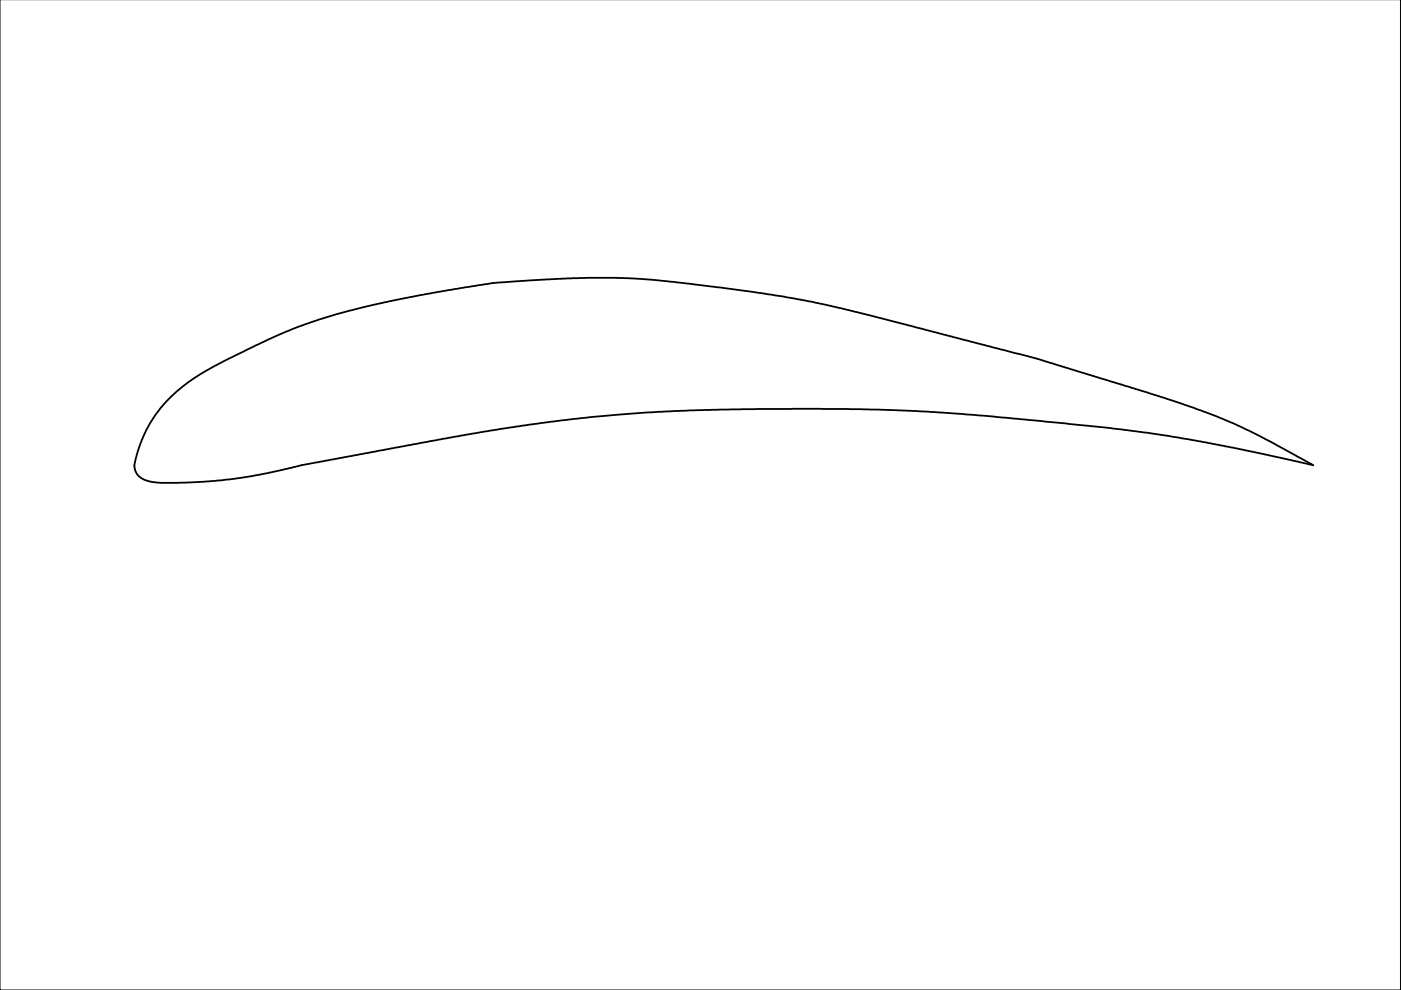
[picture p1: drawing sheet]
<svg xmlns="http://www.w3.org/2000/svg" width="297mm" height="210mm" viewBox="0 0 297 210" stroke-linecap="round" stroke-linejoin="round" font-family="sans-serif">
<path d="M35.7 84.7l3-2.7 3.7-2.6 3.2-1.8 7-3.6 5.9-2.7 4.9-2.1 5.2-1.7 5.6-1.7 7.3-1.7 7.3-1.5 16.1-2.6 16.5-1 9.4-.1 3.4 .1 8.5 .7 10.2 1.3 10.8 1.5 8.2 1.4 13.6 3.2 34.4 8.9 26.9 8.3 10.5 3.7 4.2 1.8 5.9 2.8 11 6.1-11-2.5-12.7-2.6-11.5-1.8-7.6-1-24.9-2.5-12.8-1-11.6-.5-18.2-.1-15.4 .1-13 .5-8.9 .6-11.8 1.2-8.1 1.1-12.1 2-33.9 6.2-11.2 2.5-7 1-7.3 .4h-6.5l-1.5-.3-1.4-.6-.9-.8-.5-1.1a3.5 3.5 0 0 1 .3-2.7l1.1-3.4 1.8-3.7 2.3-3.3z" fill="none" stroke="#000" stroke-width=".38"/>
<path d="M0 -.1v210h296.9v-210" fill="none" stroke="#000" stroke-width=".21"/>
</svg>
